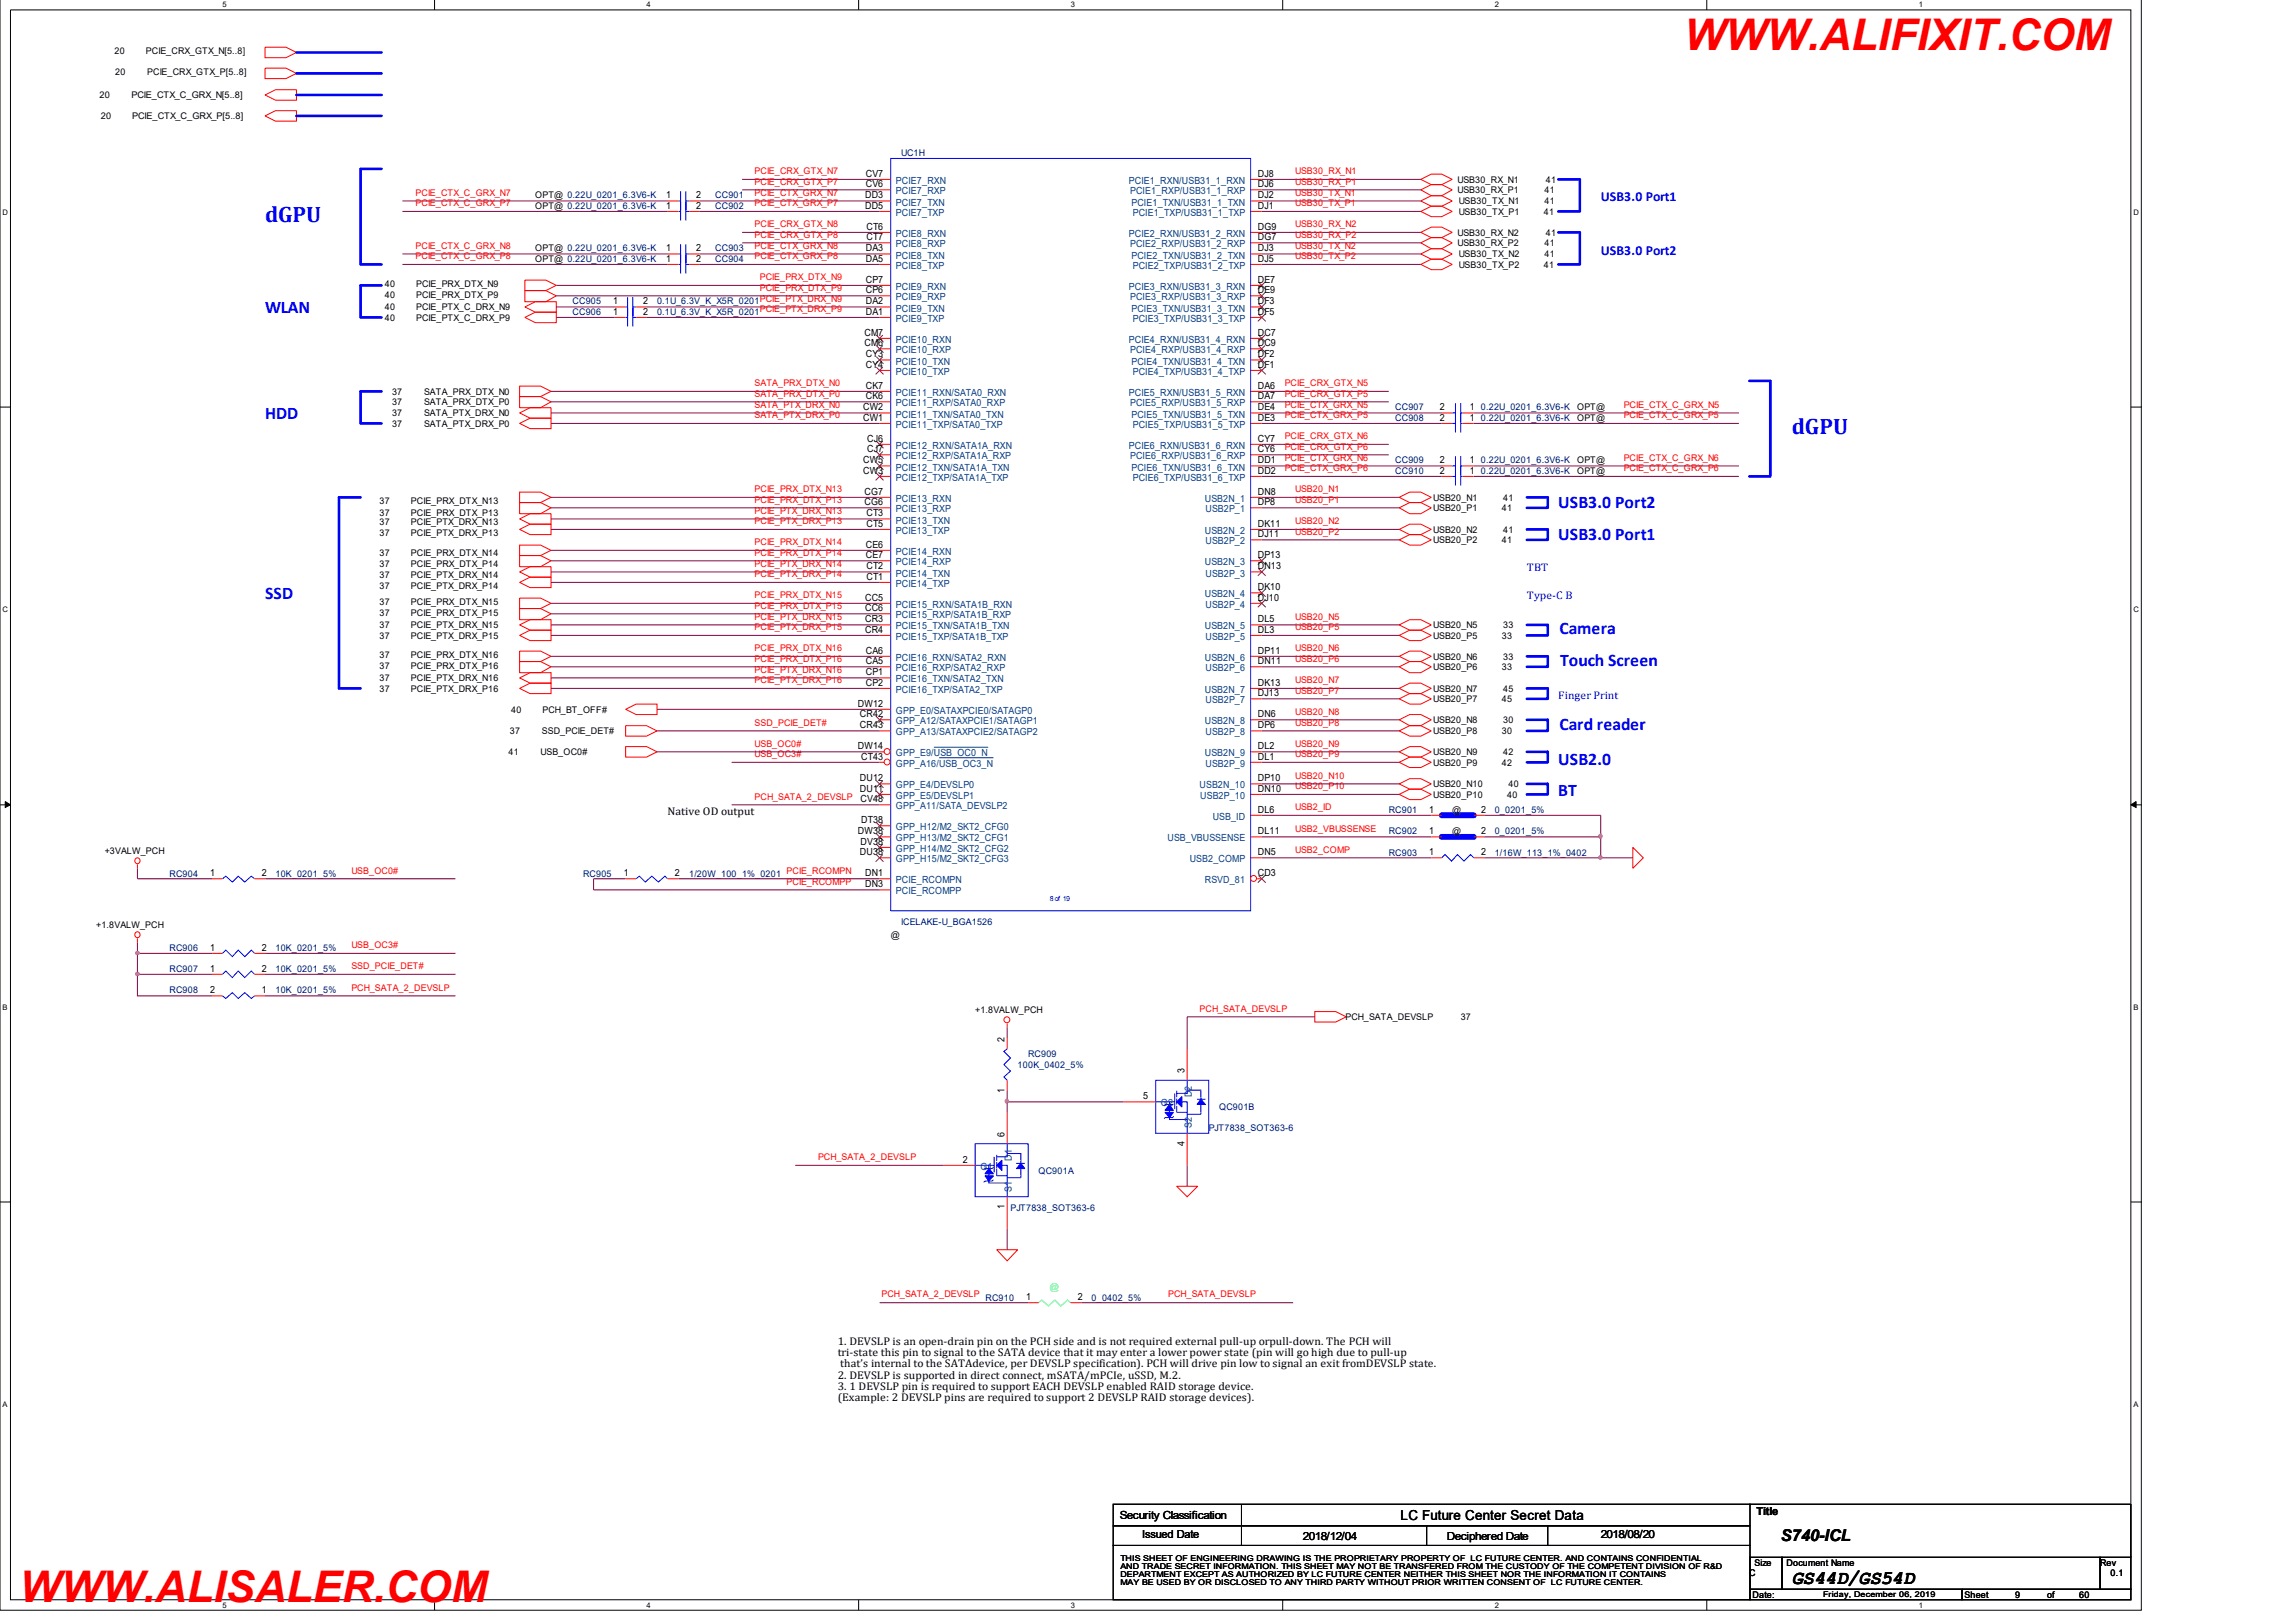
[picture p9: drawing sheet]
<svg xmlns="http://www.w3.org/2000/svg" width="297mm" height="210mm" viewBox="0 0 297 210" stroke-linecap="round" stroke-linejoin="round" font-family="sans-serif">
<defs><g id="words">
<g font-size="5.6" fill="#f00">
<text x="217.9" y="6.4">WWW.ALIFIXIT.COM</text>
<text x="2.5" y="207.3">WWW.ALISALER.COM</text>
</g>
<g font-size="2.9" fill="#00f">
<text x="34.3" y="28.7">dGPU</text>
<text x="231.8" y="56.1">dGPU</text>
</g>
<text font-size="2.5" x="231.8" y="205">GS44D/GS54D</text>
<g font-size="2.3" fill="#00f">
<text x="34.3" y="40.5">WLAN</text>
<text x="34.3" y="54.2">HDD</text>
<text x="201.6" y="65.7">USB3.0 Port2</text>
<text x="201.6" y="69.9">USB3.0 Port1</text>
<text x="34.3" y="77.6">SSD</text>
<text x="201.8" y="82.1">Camera</text>
<text x="201.8" y="86.2">Touch Screen</text>
<text x="201.8" y="94.4">Card reader</text>
<text x="201.6" y="99">USB2.0</text>
<text x="201.6" y="103.1">BT</text>
</g>
<text font-size="2.1" x="230.4" y="199.4">S740-ICL</text>
<g font-size="1.8" fill="#00f">
<text x="207.1" y="26">USB3.0 Port1</text>
<text x="207.1" y="33">USB3.0 Port2</text>
</g>
<text font-size="1.8" x="181.2" y="196.7">LC Future Center Secret Data</text>
<g font-size="1.4" fill="#00f">
<text x="197.5" y="77.6">Type-C B</text>
<text x="197.5" y="73.9">TBT</text>
<text x="201.6" y="90.4">Finger Print</text>
</g>
<g font-size="1.4">
<text x="86.4" y="105.5">Native OD output</text>
<text x="108.4" y="174.1">1. DEVSLP is an open-drain pin on the PCH side and is not required external pull-up orpull-down. The PCH will</text>
<text x="108.4" y="175.5">tri-state this pin to signal to the SATA device that it may enter a lower power state (pin will go high due to pull-up</text>
<text x="108.4" y="178.4">2. DEVSLP is supported in direct connect, mSATA/mPCIe, uSSD, M.2.</text>
<text x="108.4" y="179.8">3. 1 DEVSLP pin is required to support EACH DEVSLP enabled RAID storage device.</text>
<text x="108.7" y="177">that’s internal to the SATAdevice, per DEVSLP specification). PCH will drive pin low to signal an exit fromDEVSLP state.</text>
<text x="108.4" y="181.3">(Example: 2 DEVSLP pins are required to support 2 DEVSLP RAID storage devices).</text>
<text x="144.9" y="196.5">Security Classification</text>
<text x="227.2" y="196.1">Title</text>
<text x="147.7" y="199.1">Issued Date</text>
<text x="168.6" y="199.2">2018/12/04</text>
<text x="187.2" y="199.2">Deciphered Date</text>
<text x="207.1" y="199.1">2018/08/20</text>
</g>
<g font-size="1.3">
<text x="112" y="22.9">CV7</text>
<text x="162.7" y="22.9">DJ8</text>
<text x="86.2" y="27">1</text>
<text x="86.2" y="25.7">1</text>
<text x="90.1" y="27">2</text>
<text x="90.1" y="25.7">2</text>
<text x="111.9" y="25.7">DD3</text>
<text x="111.9" y="27">DD5</text>
<text x="112" y="24.2">CV6</text>
<text x="112.1" y="29.7">CT6</text>
<text x="162.7" y="29.7">DG9</text>
<text x="162.7" y="24.2">DJ6</text>
<text x="162.7" y="25.7">DJ2</text>
<text x="162.7" y="27">DJ1</text>
<text x="86.2" y="32.5">1</text>
<text x="86.2" y="33.9">1</text>
<text x="90.1" y="32.5">2</text>
<text x="90.1" y="33.9">2</text>
<text x="112" y="32.5">DA3</text>
<text x="112" y="33.9">DA5</text>
<text x="112.1" y="31.1">CT7</text>
<text x="162.7" y="31.1">DG7</text>
<text x="162.7" y="32.5">DJ3</text>
<text x="162.7" y="33.9">DJ5</text>
<text x="79.3" y="39.4">1</text>
<text x="79.3" y="40.7">1</text>
<text x="83.2" y="39.4">2</text>
<text x="83.2" y="40.7">2</text>
<text x="112" y="36.6">CP7</text>
<text x="112" y="39.4">DA2</text>
<text x="112" y="37.9">CP6</text>
<text x="112" y="40.7">DA1</text>
<text x="162.7" y="36.6">DE7</text>
<text x="162.7" y="37.9">DE9</text>
<text x="162.7" y="39.4">DF3</text>
<text x="162.7" y="40.7">DF5</text>
<text x="111.8" y="43.4">CM7</text>
<text x="111.8" y="44.8">CM6</text>
<text x="112" y="46.2">CY3</text>
<text x="112" y="47.6">CY4</text>
<text x="162.7" y="43.4">DC7</text>
<text x="162.7" y="44.8">DC9</text>
<text x="162.7" y="46.2">DF2</text>
<text x="162.7" y="47.6">DF1</text>
<text x="111.7" y="53.1">CW2</text>
<text x="112" y="51.7">CK6</text>
<text x="112" y="50.3">CK7</text>
<text x="162.7" y="50.3">DA6</text>
<text x="162.7" y="51.7">DA7</text>
<text x="162.7" y="53.1">DE4</text>
<text x="186.3" y="53.1">2</text>
<text x="190.2" y="53.1">1</text>
<text x="111.7" y="60">CW5</text>
<text x="111.7" y="54.5">CW1</text>
<text x="112.2" y="57.2">CJ6</text>
<text x="112.2" y="58.5">CJ7</text>
<text x="162.7" y="57.2">CY7</text>
<text x="162.7" y="58.5">CY6</text>
<text x="162.7" y="60">DD1</text>
<text x="162.7" y="54.5">DE3</text>
<text x="186.3" y="60">2</text>
<text x="186.3" y="54.5">2</text>
<text x="190.2" y="60">1</text>
<text x="190.2" y="54.5">1</text>
<text x="111.7" y="61.3">CW3</text>
<text x="111.8" y="64">CG7</text>
<text x="111.8" y="65.4">CG6</text>
<text x="162.7" y="65.4">DP8</text>
<text x="162.7" y="61.3">DD2</text>
<text x="162.7" y="64">DN8</text>
<text x="186.3" y="61.3">2</text>
<text x="190.2" y="61.3">1</text>
<text x="112" y="70.9">CE6</text>
<text x="112.1" y="66.8">CT3</text>
<text x="112.1" y="68.2">CT5</text>
<text x="162.7" y="69.5">DJ11</text>
<text x="162.7" y="68.2">DK11</text>
<text x="111.9" y="77.7">CC5</text>
<text x="112" y="72.2">CE7</text>
<text x="112.1" y="73.7">CT2</text>
<text x="112.1" y="75">CT1</text>
<text x="162.7" y="73.7">DN13</text>
<text x="162.7" y="77.7">DJ10</text>
<text x="162.7" y="72.2">DP13</text>
<text x="162.7" y="76.4">DK10</text>
<text x="111.9" y="79.1">CC6</text>
<text x="111.9" y="81.9">CR4</text>
<text x="111.9" y="80.5">CR3</text>
<text x="162.7" y="81.9">DL3</text>
<text x="162.7" y="80.5">DL5</text>
<text x="112" y="84.6">CA6</text>
<text x="112" y="88.7">CP2</text>
<text x="112" y="86">CA5</text>
<text x="112" y="87.4">CP1</text>
<text x="162.7" y="86">DN11</text>
<text x="162.7" y="84.6">DP11</text>
<text x="162.7" y="88.7">DK13</text>
<text x="111" y="91.5">DW12</text>
<text x="111.3" y="94.2">CR43</text>
<text x="111.3" y="92.8">CR42</text>
<text x="162.7" y="90.1">DJ13</text>
<text x="162.7" y="94.2">DP6</text>
<text x="162.7" y="92.8">DN6</text>
<text x="111" y="97">DW14</text>
<text x="111.3" y="101.1">DU12</text>
<text x="111.4" y="98.3">CT43</text>
<text x="162.7" y="101.1">DP10</text>
<text x="162.7" y="98.3">DL1</text>
<text x="162.7" y="97">DL2</text>
<text x="111" y="108">DW38</text>
<text x="111.3" y="102.5">DU11</text>
<text x="111.3" y="103.8">CV48</text>
<text x="111.4" y="106.5">DT38</text>
<text x="162.7" y="108">DL11</text>
<text x="162.7" y="105.2">DL6</text>
<text x="162.7" y="102.5">DN10</text>
<text x="184.9" y="105.2">1</text>
<text x="184.9" y="108">1</text>
<text x="191.6" y="105.2">2</text>
<text x="191.6" y="108">2</text>
<text x="27.2" y="113.4">1</text>
<text x="33.9" y="113.4">2</text>
<text x="80.7" y="113.4">1</text>
<text x="87.3" y="113.4">2</text>
<text x="111.3" y="110.7">DU38</text>
<text x="111.3" y="109.3">DV38</text>
<text x="111.9" y="113.4">DN1</text>
<text x="162.7" y="110.7">DN5</text>
<text x="162.7" y="113.4">CD3</text>
<text x="184.9" y="110.7">1</text>
<text x="191.6" y="110.7">2</text>
<text x="111.9" y="114.8">DN3</text>
<text x="27.2" y="125.7">1</text>
<text x="27.2" y="123">1</text>
<text x="33.9" y="125.7">2</text>
<text x="33.9" y="123">2</text>
<text x="27.2" y="128.5">2</text>
<text x="33.9" y="128.5">1</text>
<text x="130" y="134.8" transform="rotate(-90 130 134.8)">2</text>
<text x="130" y="141.4" transform="rotate(-90 130 141.4)">1</text>
<text x="147.9" y="142.3">5</text>
<text x="153.2" y="138.9" transform="rotate(-90 153.2 138.9)">3</text>
<text x="130" y="147.1" transform="rotate(-90 130 147.1)">6</text>
<text x="153.2" y="148.3" transform="rotate(-90 153.2 148.3)">4</text>
<text x="124.5" y="150.5">2</text>
<text x="130" y="156.5" transform="rotate(-90 130 156.5)">1</text>
<text x="132.8" y="168.2">1</text>
<text x="139.4" y="168.2">2</text>
</g>
<g font-size="1.3" fill="#004080">
<text x="115.9" y="23.8">PCIE7_RXN</text>
<text x="146" y="23.8">PCIE1_RXN/USB31_1_RXN</text>
<text x="115.9" y="26.6">PCIE7_TXN</text>
<text x="115.9" y="25.2">PCIE7_RXP</text>
<text x="115.9" y="28">PCIE7_TXP</text>
<text x="146.2" y="25.2">PCIE1_RXP/USB31_1_RXP</text>
<text x="146.4" y="26.6">PCIE1_TXN/USB31_1_TXN</text>
<text x="146.6" y="28">PCIE1_TXP/USB31_1_TXP</text>
<text x="115.9" y="30.7">PCIE8_RXN</text>
<text x="115.9" y="33.5">PCIE8_TXN</text>
<text x="115.9" y="32">PCIE8_RXP</text>
<text x="115.9" y="34.8">PCIE8_TXP</text>
<text x="146" y="30.7">PCIE2_RXN/USB31_2_RXN</text>
<text x="146.2" y="32">PCIE2_RXP/USB31_2_RXP</text>
<text x="146.4" y="33.5">PCIE2_TXN/USB31_2_TXN</text>
<text x="146.6" y="34.8">PCIE2_TXP/USB31_2_TXP</text>
<text x="115.9" y="37.5">PCIE9_RXN</text>
<text x="115.9" y="40.3">PCIE9_TXN</text>
<text x="115.9" y="38.9">PCIE9_RXP</text>
<text x="115.9" y="41.7">PCIE9_TXP</text>
<text x="146" y="37.5">PCIE3_RXN/USB31_3_RXN</text>
<text x="146.2" y="38.9">PCIE3_RXP/USB31_3_RXP</text>
<text x="146.4" y="40.3">PCIE3_TXN/USB31_3_TXN</text>
<text x="146.6" y="41.7">PCIE3_TXP/USB31_3_TXP</text>
<text x="115.9" y="44.4">PCIE10_RXN</text>
<text x="115.9" y="47.2">PCIE10_TXN</text>
<text x="115.9" y="45.7">PCIE10_RXP</text>
<text x="146" y="44.4">PCIE4_RXN/USB31_4_RXN</text>
<text x="146.2" y="45.7">PCIE4_RXP/USB31_4_RXP</text>
<text x="146.4" y="47.2">PCIE4_TXN/USB31_4_TXN</text>
<text x="115.9" y="52.6">PCIE11_RXP/SATA0_RXP</text>
<text x="115.9" y="51.2">PCIE11_RXN/SATA0_RXN</text>
<text x="115.9" y="48.5">PCIE10_TXP</text>
<text x="146" y="51.2">PCIE5_RXN/USB31_5_RXN</text>
<text x="146.2" y="52.6">PCIE5_RXP/USB31_5_RXP</text>
<text x="146.6" y="48.5">PCIE4_TXP/USB31_4_TXP</text>
<text x="115.9" y="58.1">PCIE12_RXN/SATA1A_RXN</text>
<text x="115.9" y="54">PCIE11_TXN/SATA0_TXN</text>
<text x="115.9" y="59.5">PCIE12_RXP/SATA1A_RXP</text>
<text x="115.9" y="55.4">PCIE11_TXP/SATA0_TXP</text>
<text x="146" y="58.1">PCIE6_RXN/USB31_6_RXN</text>
<text x="146.2" y="59.5">PCIE6_RXP/USB31_6_RXP</text>
<text x="146.4" y="54">PCIE5_TXN/USB31_5_TXN</text>
<text x="146.6" y="55.4">PCIE5_TXP/USB31_5_TXP</text>
<text x="115.9" y="60.9">PCIE12_TXN/SATA1A_TXN</text>
<text x="115.9" y="65">PCIE13_RXN</text>
<text x="115.9" y="62.2">PCIE12_TXP/SATA1A_TXP</text>
<text x="146.4" y="60.9">PCIE6_TXN/USB31_6_TXN</text>
<text x="146.6" y="62.2">PCIE6_TXP/USB31_6_TXP</text>
<text x="155.9" y="65">USB2N_1</text>
<text x="115.9" y="71.8">PCIE14_RXN</text>
<text x="115.9" y="67.7">PCIE13_TXN</text>
<text x="115.9" y="66.3">PCIE13_RXP</text>
<text x="115.9" y="69.1">PCIE13_TXP</text>
<text x="155.9" y="69.1">USB2N_2</text>
<text x="156" y="66.3">USB2P_1</text>
<text x="156" y="70.5">USB2P_2</text>
<text x="115.9" y="74.6">PCIE14_TXN</text>
<text x="115.9" y="73.2">PCIE14_RXP</text>
<text x="115.9" y="76">PCIE14_TXP</text>
<text x="155.9" y="73.2">USB2N_3</text>
<text x="155.9" y="77.3">USB2N_4</text>
<text x="156" y="74.6">USB2P_3</text>
<text x="115.9" y="80">PCIE15_RXP/SATA1B_RXP</text>
<text x="115.9" y="82.8">PCIE15_TXP/SATA1B_TXP</text>
<text x="115.9" y="78.7">PCIE15_RXN/SATA1B_RXN</text>
<text x="115.9" y="81.5">PCIE15_TXN/SATA1B_TXN</text>
<text x="155.9" y="81.5">USB2N_5</text>
<text x="156" y="78.7">USB2P_4</text>
<text x="156" y="82.8">USB2P_5</text>
<text x="115.9" y="85.5">PCIE16_RXN/SATA2_RXN</text>
<text x="115.9" y="89.7">PCIE16_TXP/SATA2_TXP</text>
<text x="115.9" y="86.9">PCIE16_RXP/SATA2_RXP</text>
<text x="115.9" y="88.3">PCIE16_TXN/SATA2_TXN</text>
<text x="155.9" y="85.5">USB2N_6</text>
<text x="155.9" y="89.7">USB2N_7</text>
<text x="156" y="86.9">USB2P_6</text>
<text x="115.9" y="92.4">GPP_E0/SATAXPCIE0/SATAGP0</text>
<text x="115.9" y="95.2">GPP_A13/SATAXPCIE2/SATAGP2</text>
<text x="115.9" y="93.7">GPP_A12/SATAXPCIE1/SATAGP1</text>
<text x="155.9" y="93.7">USB2N_8</text>
<text x="156" y="91">USB2P_7</text>
<text x="156" y="95.2">USB2P_8</text>
<text x="115.9" y="97.9">GPP_E9/USB_OC0_N</text>
<text x="115.9" y="99.2">GPP_A16/USB_OC3_N</text>
<text x="155.9" y="97.9">USB2N_9</text>
<text x="156" y="99.2">USB2P_9</text>
<text x="115.9" y="104.7">GPP_A11/SATA_DEVSLP2</text>
<text x="115.9" y="103.4">GPP_E5/DEVSLP1</text>
<text x="115.9" y="102">GPP_E4/DEVSLP0</text>
<text x="115.9" y="107.5">GPP_H12/M2_SKT2_CFG0</text>
<text x="155.2" y="102">USB2N_10</text>
<text x="155.3" y="103.4">USB2P_10</text>
<text x="156.9" y="106.1">USB_ID</text>
<text x="115.9" y="108.9">GPP_H13/M2_SKT2_CFG1</text>
<text x="115.9" y="110.3">GPP_H14/M2_SKT2_CFG2</text>
<text x="115.9" y="111.6">GPP_H15/M2_SKT2_CFG3</text>
<text x="151" y="108.9">USB_VBUSSENSE</text>
<text x="153.9" y="111.6">USB2_COMP</text>
<text x="115.9" y="114.3">PCIE_RCOMPN</text>
<text x="115.9" y="115.8">PCIE_RCOMPP</text>
<text x="155.9" y="114.3">RSVD_81</text>
<text x="150.2" y="143.2">G2</text>
<text x="154.2" y="142" transform="rotate(-90 154.2 142)">D2</text>
<text x="154.2" y="146" transform="rotate(-90 154.2 146)">S2</text>
<text x="126.8" y="151.4">G1</text>
<text x="130.9" y="154.2" transform="rotate(-90 130.9 154.2)">S1</text>
<text x="130.9" y="150.2" transform="rotate(-90 130.9 150.2)">D1</text>
</g>
<g font-size="1.2">
<text x="14.8" y="7">20</text>
<text x="14.9" y="9.8">20</text>
<text x="18.9" y="7">PCIE_CRX_GTX_N[5..8]</text>
<text x="19" y="9.8">PCIE_CRX_GTX_P[5..8]</text>
<text x="12.9" y="12.7">20</text>
<text x="13" y="15.4">20</text>
<text x="17" y="12.7">PCIE_CTX_C_GRX_N[5..8]</text>
<text x="17.1" y="15.4">PCIE_CTX_C_GRX_P[5..8]</text>
<text x="188.6" y="23.6">USB30_RX_N1</text>
<text x="200" y="23.6">41</text>
<text x="69.3" y="27.1">OPT@ 0.22U_0201_6.3V6-K</text>
<text x="69.3" y="25.7">OPT@ 0.22U_0201_6.3V6-K</text>
<text x="188.6" y="25">USB30_RX_P1</text>
<text x="188.7" y="26.4">USB30_TX_N1</text>
<text x="188.7" y="27.8">USB30_TX_P1</text>
<text x="199.7" y="27.8">41</text>
<text x="199.8" y="26.4">41</text>
<text x="199.8" y="25">41</text>
<text x="69.3" y="32.5">OPT@ 0.22U_0201_6.3V6-K</text>
<text x="69.3" y="34">OPT@ 0.22U_0201_6.3V6-K</text>
<text x="188.6" y="30.5">USB30_RX_N2</text>
<text x="188.6" y="31.8">USB30_RX_P2</text>
<text x="188.7" y="33.3">USB30_TX_N2</text>
<text x="188.7" y="34.6">USB30_TX_P2</text>
<text x="199.7" y="34.6">41</text>
<text x="199.8" y="33.3">41</text>
<text x="199.8" y="31.8">41</text>
<text x="200" y="30.5">41</text>
<text x="49.8" y="37.2">40</text>
<text x="49.8" y="38.6">40</text>
<text x="49.8" y="40.1">40</text>
<text x="49.8" y="41.5">40</text>
<text x="53.8" y="37.2">PCIE_PRX_DTX_N9</text>
<text x="53.8" y="38.6">PCIE_PRX_DTX_P9</text>
<text x="53.8" y="40.1">PCIE_PTX_C_DRX_N9</text>
<text x="53.8" y="41.5">PCIE_PTX_C_DRX_P9</text>
<text x="50.7" y="51.1">37</text>
<text x="50.7" y="52.4">37</text>
<text x="50.7" y="53.9">37</text>
<text x="54.9" y="51.1">SATA_PRX_DTX_N0</text>
<text x="54.9" y="52.4">SATA_PRX_DTX_P0</text>
<text x="54.9" y="53.9">SATA_PTX_DRX_N0</text>
<text x="204" y="53.1">OPT@</text>
<text x="50.7" y="55.2">37</text>
<text x="54.9" y="55.2">SATA_PTX_DRX_P0</text>
<text x="204" y="60">OPT@</text>
<text x="204" y="54.5">OPT@</text>
<text x="49.1" y="65.2">37</text>
<text x="53.2" y="65.2">PCIE_PRX_DTX_N13</text>
<text x="185.4" y="64.8">USB20_N1</text>
<text x="194.5" y="64.8">41</text>
<text x="204" y="61.4">OPT@</text>
<text x="49.1" y="66.7">37</text>
<text x="49.1" y="67.9">37</text>
<text x="49.1" y="69.4">37</text>
<text x="49.1" y="71.9">37</text>
<text x="53.2" y="66.7">PCIE_PRX_DTX_P13</text>
<text x="53.2" y="67.9">PCIE_PTX_DRX_N13</text>
<text x="53.2" y="69.4">PCIE_PTX_DRX_P13</text>
<text x="53.2" y="71.9">PCIE_PRX_DTX_N14</text>
<text x="185.4" y="68.9">USB20_N2</text>
<text x="185.4" y="70.3">USB20_P2</text>
<text x="185.4" y="66.1">USB20_P1</text>
<text x="194.3" y="70.3">41</text>
<text x="194.3" y="66.1">41</text>
<text x="194.5" y="68.9">41</text>
<text x="49.1" y="73.3">37</text>
<text x="49.1" y="74.8">37</text>
<text x="49.1" y="76.2">37</text>
<text x="53.2" y="73.3">PCIE_PRX_DTX_P14</text>
<text x="53.2" y="74.8">PCIE_PTX_DRX_N14</text>
<text x="53.2" y="76.2">PCIE_PTX_DRX_P14</text>
<text x="49.1" y="78.3">37</text>
<text x="49.1" y="79.8">37</text>
<text x="49.1" y="81.3">37</text>
<text x="49.1" y="82.6">37</text>
<text x="53.2" y="78.3">PCIE_PRX_DTX_N15</text>
<text x="53.2" y="79.8">PCIE_PRX_DTX_P15</text>
<text x="53.2" y="81.3">PCIE_PTX_DRX_N15</text>
<text x="53.2" y="82.6">PCIE_PTX_DRX_P15</text>
<text x="185.4" y="81.3">USB20_N5</text>
<text x="185.4" y="82.6">USB20_P5</text>
<text x="194.3" y="82.6">33</text>
<text x="194.5" y="81.3">33</text>
<text x="49.1" y="85.2">37</text>
<text x="49.1" y="86.6">37</text>
<text x="49.1" y="88.2">37</text>
<text x="49.1" y="89.5">37</text>
<text x="53.2" y="85.2">PCIE_PRX_DTX_N16</text>
<text x="53.2" y="86.6">PCIE_PRX_DTX_P16</text>
<text x="53.2" y="88.2">PCIE_PTX_DRX_N16</text>
<text x="53.2" y="89.5">PCIE_PTX_DRX_P16</text>
<text x="185.4" y="85.4">USB20_N6</text>
<text x="185.4" y="86.7">USB20_P6</text>
<text x="185.4" y="89.5">USB20_N7</text>
<text x="194.3" y="86.7">33</text>
<text x="194.5" y="85.4">33</text>
<text x="194.5" y="89.5">45</text>
<text x="66" y="95">37</text>
<text x="66.1" y="92.2">40</text>
<text x="70.1" y="95">SSD_PCIE_DET#</text>
<text x="70.2" y="92.2">PCH_BT_OFF#</text>
<text x="185.4" y="93.6">USB20_N8</text>
<text x="185.4" y="95">USB20_P8</text>
<text x="185.4" y="90.9">USB20_P7</text>
<text x="194.3" y="95">30</text>
<text x="194.3" y="90.9">45</text>
<text x="194.5" y="93.6">30</text>
<text x="65.8" y="97.7">41</text>
<text x="69.9" y="97.7">USB_OC0#</text>
<text x="185.4" y="101.9">USB20_N10</text>
<text x="185.4" y="97.7">USB20_N9</text>
<text x="185.4" y="99.1">USB20_P9</text>
<text x="194.3" y="99.1">42</text>
<text x="194.5" y="97.7">42</text>
<text x="195.2" y="101.9">40</text>
<text x="185.4" y="103.2">USB20_P10</text>
<text x="187.9" y="105.3">@</text>
<text x="187.9" y="108">@</text>
<text x="195" y="103.2">40</text>
<text x="13.5" y="110.5">+3VALW_PCH</text>
<text x="12.4" y="120.1">+1.8VALW_PCH</text>
<text x="115.2" y="121.4">@</text>
<text x="126.2" y="131.1">+1.8VALW_PCH</text>
<text x="174.1" y="132">PCH_SATA_DEVSLP</text>
<text x="189" y="132">37</text>
<text x="226.3" y="204">C</text>
<text x="227" y="202.6">Size</text>
<text x="231.1" y="202.6">Document Name</text>
<text x="271.7" y="202.6">Rev</text>
<text x="273" y="204">0.1</text>
<text x="226.7" y="206.8">Date:</text>
<text x="254.2" y="206.8">Sheet</text>
<text x="260.7" y="206.8">9</text>
<text x="264.8" y="206.8">of</text>
<text x="269" y="206.8">60</text>
</g>
<g font-size="1.2" fill="#f00">
<text x="97.6" y="22.5">PCIE_CRX_GTX_N7</text>
<text x="97.6" y="23.9">PCIE_CRX_GTX_P7</text>
<text x="167.6" y="22.5">USB30_RX_N1</text>
<text x="167.6" y="23.9">USB30_RX_P1</text>
<text x="53.8" y="25.3">PCIE_CTX_C_GRX_N7</text>
<text x="53.8" y="26.7">PCIE_CTX_C_GRX_P7</text>
<text x="97.6" y="25.3">PCIE_CTX_GRX_N7</text>
<text x="97.6" y="26.7">PCIE_CTX_GRX_P7</text>
<text x="97.6" y="29.4">PCIE_CRX_GTX_N8</text>
<text x="167.6" y="25.3">USB30_TX_N1</text>
<text x="167.6" y="26.7">USB30_TX_P1</text>
<text x="167.6" y="29.4">USB30_RX_N2</text>
<text x="53.8" y="32.2">PCIE_CTX_C_GRX_N8</text>
<text x="53.8" y="33.5">PCIE_CTX_C_GRX_P8</text>
<text x="97.6" y="30.7">PCIE_CRX_GTX_P8</text>
<text x="97.6" y="32.2">PCIE_CTX_GRX_N8</text>
<text x="97.6" y="33.5">PCIE_CTX_GRX_P8</text>
<text x="167.6" y="30.7">USB30_RX_P2</text>
<text x="167.6" y="32.2">USB30_TX_N2</text>
<text x="167.6" y="33.5">USB30_TX_P2</text>
<text x="98.3" y="36.3">PCIE_PRX_DTX_N9</text>
<text x="98.3" y="37.6">PCIE_PRX_DTX_P9</text>
<text x="98.3" y="39">PCIE_PTX_DRX_N9</text>
<text x="98.3" y="40.4">PCIE_PTX_DRX_P9</text>
<text x="97.6" y="50">SATA_PRX_DTX_N0</text>
<text x="97.6" y="51.3">SATA_PRX_DTX_P0</text>
<text x="97.6" y="52.8">SATA_PTX_DRX_N0</text>
<text x="166.2" y="50">PCIE_CRX_GTX_N5</text>
<text x="166.2" y="51.3">PCIE_CRX_GTX_P5</text>
<text x="166.2" y="52.8">PCIE_CTX_GRX_N5</text>
<text x="210.1" y="52.8">PCIE_CTX_C_GRX_N5</text>
<text x="97.6" y="54.1">SATA_PTX_DRX_P0</text>
<text x="166.2" y="54.1">PCIE_CTX_GRX_P5</text>
<text x="166.2" y="56.8">PCIE_CRX_GTX_N6</text>
<text x="166.2" y="58.2">PCIE_CRX_GTX_P6</text>
<text x="166.2" y="59.6">PCIE_CTX_GRX_N6</text>
<text x="210.1" y="54.1">PCIE_CTX_C_GRX_P5</text>
<text x="210.1" y="59.6">PCIE_CTX_C_GRX_N6</text>
<text x="97.6" y="63.7">PCIE_PRX_DTX_N13</text>
<text x="97.6" y="65">PCIE_PRX_DTX_P13</text>
<text x="166.2" y="61">PCIE_CTX_GRX_P6</text>
<text x="167.6" y="63.7">USB20_N1</text>
<text x="167.6" y="65">USB20_P1</text>
<text x="210.1" y="61">PCIE_CTX_C_GRX_P6</text>
<text x="97.6" y="66.5">PCIE_PTX_DRX_N13</text>
<text x="97.6" y="67.8">PCIE_PTX_DRX_P13</text>
<text x="97.6" y="70.5">PCIE_PRX_DTX_N14</text>
<text x="97.6" y="71.9">PCIE_PRX_DTX_P14</text>
<text x="167.6" y="67.8">USB20_N2</text>
<text x="167.6" y="69.2">USB20_P2</text>
<text x="97.6" y="73.3">PCIE_PTX_DRX_N14</text>
<text x="97.6" y="74.7">PCIE_PTX_DRX_P14</text>
<text x="97.6" y="77.4">PCIE_PRX_DTX_N15</text>
<text x="97.6" y="78.8">PCIE_PRX_DTX_P15</text>
<text x="97.6" y="80.2">PCIE_PTX_DRX_N15</text>
<text x="97.6" y="81.5">PCIE_PTX_DRX_P15</text>
<text x="167.6" y="80.2">USB20_N5</text>
<text x="167.6" y="81.5">USB20_P5</text>
<text x="97.6" y="84.3">PCIE_PRX_DTX_N16</text>
<text x="97.6" y="85.6">PCIE_PRX_DTX_P16</text>
<text x="97.6" y="87.1">PCIE_PTX_DRX_N16</text>
<text x="97.6" y="88.4">PCIE_PTX_DRX_P16</text>
<text x="167.6" y="84.3">USB20_N6</text>
<text x="167.6" y="85.6">USB20_P6</text>
<text x="167.6" y="88.4">USB20_N7</text>
<text x="167.6" y="89.8">USB20_P7</text>
<text x="97.6" y="93.9">SSD_PCIE_DET#</text>
<text x="167.6" y="92.5">USB20_N8</text>
<text x="167.6" y="93.9">USB20_P8</text>
<text x="97.6" y="98">USB_OC3#</text>
<text x="97.6" y="96.6">USB_OC0#</text>
<text x="167.6" y="100.8">USB20_N10</text>
<text x="167.6" y="96.6">USB20_N9</text>
<text x="167.6" y="98">USB20_P9</text>
<text x="97.6" y="103.5">PCH_SATA_2_DEVSLP</text>
<text x="167.6" y="102.1">USB20_P10</text>
<text x="167.6" y="104.8">USB2_ID</text>
<text x="167.6" y="107.6">USB2_VBUSSENSE</text>
<text x="45.5" y="113">USB_OC0#</text>
<text x="101.8" y="113">PCIE_RCOMPN</text>
<text x="167.6" y="110.3">USB2_COMP</text>
<text x="101.8" y="114.5">PCIE_RCOMPP</text>
<text x="45.5" y="122.7">USB_OC3#</text>
<text x="45.5" y="125.4">SSD_PCIE_DET#</text>
<text x="45.5" y="128.2">PCH_SATA_2_DEVSLP</text>
<text x="155.2" y="130.9">PCH_SATA_DEVSLP</text>
<text x="105.8" y="150.1">PCH_SATA_2_DEVSLP</text>
<text x="114" y="167.9">PCH_SATA_2_DEVSLP</text>
<text x="151.1" y="167.9">PCH_SATA_DEVSLP</text>
</g>
<g font-size="1.2" fill="#000080">
<text x="116.6" y="20.2">UC1H</text>
<text x="92.5" y="27.1">CC902</text>
<text x="92.5" y="25.7">CC901</text>
<text x="92.5" y="32.5">CC903</text>
<text x="92.5" y="34">CC904</text>
<text x="74.1" y="39.4">CC905</text>
<text x="74.1" y="40.8">CC906</text>
<text x="85" y="39.4">0.1U_6.3V_K_X5R_0201</text>
<text x="85" y="40.8">0.1U_6.3V_K_X5R_0201</text>
<text x="180.5" y="53.1">CC907</text>
<text x="191.6" y="53.1">0.22U_0201_6.3V6-K</text>
<text x="180.5" y="60">CC909</text>
<text x="180.5" y="54.5">CC908</text>
<text x="191.6" y="60">0.22U_0201_6.3V6-K</text>
<text x="191.6" y="54.5">0.22U_0201_6.3V6-K</text>
<text x="180.5" y="61.4">CC910</text>
<text x="191.6" y="61.4">0.22U_0201_6.3V6-K</text>
<text x="179.7" y="105.3">RC901</text>
<text x="179.7" y="108">RC902</text>
<text x="193.4" y="105.3">0_0201_5%</text>
<text x="193.4" y="108">0_0201_5%</text>
<text x="21.9" y="113.5">RC904</text>
<text x="35.6" y="113.5">10K_0201_5%</text>
<text x="75.4" y="113.5">RC905</text>
<text x="89.2" y="113.5">1/20W_100_1%_0201</text>
<text x="179.7" y="110.8">RC903</text>
<text x="193.4" y="110.8">1/16W_113_1%_0402</text>
<text x="116.6" y="119.6">ICELAKE-U_BGA1526</text>
<text x="21.9" y="125.8">RC907</text>
<text x="21.9" y="123.1">RC906</text>
<text x="35.6" y="125.8">10K_0201_5%</text>
<text x="35.6" y="123.1">10K_0201_5%</text>
<text x="21.9" y="128.5">RC908</text>
<text x="35.6" y="128.5">10K_0201_5%</text>
<text x="133" y="136.8">RC909</text>
<text x="131.7" y="138.2">100K_0402_5%</text>
<text x="157.7" y="143.7">QC901B</text>
<text x="156.4" y="146.4">PJT7838_SOT363-6</text>
<text x="134.4" y="151.9">QC901A</text>
<text x="130.7" y="156.7">PJT7838_SOT363-6</text>
<text x="127.5" y="168.3">RC910</text>
<text x="141.2" y="168.3">0_0402_5%</text>
</g>
<text font-size="1.2" fill="#0f0" x="135.8" y="167">@</text>
<g font-size="1">
<text x="28.8" y=".9">5</text>
<text x="83.7" y=".9">4</text>
<text x="138.5" y=".9">3</text>
<text x="193.4" y=".9">2</text>
<text x="248.2" y=".9">1</text>
<text x=".3" y="27.8">D</text>
<text x="276" y="27.8">D</text>
<text x=".3" y="79.2">C</text>
<text x="276" y="79.2">C</text>
<text x=".3" y="130.7">B</text>
<text x="276" y="130.7">B</text>
<text x=".3" y="182">A</text>
<text x="276" y="182">A</text>
<text x="144.9" y="202">THIS SHEET OF ENGINEERING DRAWING IS THE PROPRIETARY PROPERTY OF LC FUTURE CENTER. AND CONTAINS CONFIDENTIAL</text>
<text x="144.9" y="203">AND TRADE SECRET INFORMATION. THIS SHEET MAY NOT BE TRANSFERED FROM THE CUSTODY OF THE COMPETENT DIVISION OF R&amp;D</text>
<text x="28.8" y="208">5</text>
<text x="83.7" y="208">4</text>
<text x="138.5" y="208">3</text>
<text x="144.9" y="204.1">DEPARTMENT EXCEPT AS AUTHORIZED BY LC FUTURE CENTER NEITHER THIS SHEET NOR THE INFORMATION IT CONTAINS</text>
<text x="144.9" y="205.1">MAY BE USED BY OR DISCLOSED TO ANY THIRD PARTY WITHOUT PRIOR WRITTEN CONSENT OF LC FUTURE CENTER.</text>
<text x="193.4" y="208">2</text>
<text x="235.9" y="206.7">Friday, December 06, 2019</text>
<text x="248.2" y="208">1</text>
</g>
<text font-size=".9" fill="#00f" x="135.8" y="116.6">8 of 19</text>
</g></defs>
<path d="M0 -.1v208.5h277v-208.5M1.4 1.3h274.3v205.7h-274.3z" fill="none" stroke="#000" stroke-width=".13"/>
<g fill="#fff">
<path d="M28.8 .1h.4v1h-.4z"/>
<path d="M28.8 207.2h.4v1h-.4z"/>
</g>
<path d="M56.2 -.1v1.4M56.2 207v1.4" fill="none" stroke="#000" stroke-width=".13"/>
<g fill="#fff">
<path d="M83.7 .1h.4v1h-.4z"/>
<path d="M83.7 207.2h.4v1h-.4z"/>
</g>
<path d="M111.1 -.1v1.4M111.1 207v1.4" fill="none" stroke="#000" stroke-width=".13"/>
<g fill="#fff">
<path d="M138.5 .1h.4v1h-.4z"/>
<path d="M138.5 207.2h.4v1h-.4z"/>
</g>
<path d="M165.9 -.1v1.4M165.9 207v1.4" fill="none" stroke="#000" stroke-width=".13"/>
<g fill="#fff">
<path d="M193.4 .1h.4v1h-.4z"/>
<path d="M193.4 207.2h.4v1h-.4z"/>
</g>
<path d="M220.8 -.1v1.4M220.8 207v1.4" fill="none" stroke="#000" stroke-width=".13"/>
<g fill="#fff">
<path d="M248.2 .1h.5v1h-.5z"/>
<path d="M248.2 207.2h.5v1h-.5z"/>
<path d="M.3 26.9h.5v1.1h-.5z"/>
<path d="M276 26.9h.5v1.1h-.5z"/>
<path d="M.3 78.3h.5v1h-.5z"/>
<path d="M276 78.3h.5v1h-.5z"/>
</g>
<path d="M0 52.7h1.4M275.7 52.7h1.3" fill="none" stroke="#000" stroke-width=".13"/>
<g fill="#fff">
<path d="M.3 129.8h.5v1h-.5z"/>
<path d="M276 129.8h.5v1h-.5z"/>
</g>
<path d="M0 104.2h1.4M275.7 104.2h1.3" fill="none" stroke="#000" stroke-width=".13"/>
<path d="M.7 103.7l.7 .5-.7 .3zM275.7 104.2l.7-.5v.8z" fill="#000" stroke="#000" stroke-width=".13"/>
<g fill="#fff">
<path d="M.3 181.2h.5v1h-.5z"/>
<path d="M276 181.2h.5v1h-.5z"/>
</g>
<g fill="none" stroke="#000" stroke-width=".13">
<path d="M0 155.5h1.4M275.7 155.5h1.3M144 194.7h82.4v2.8h-82.4zM144 197.5h82.4v2.5h-82.4zM144 200h82.4v7h-82.4zM160.6 194.7v5.3M184.6 197.5v2.5M200.2 197.5v2.5M226.3 194.7h49.4v6.8M226.4 205.7h27.4v1.3h-27.4zM226.4 201.5h4.1v4.2h-4.1zM230.5 201.5h41.2v4.2h-41.2z"/>
<path d="M253.8 205.7h21.9v1.3h-21.9zM271.7 201.5h4v4.2h-4z"/>
</g>
<g fill="none" stroke="#00f" stroke-width=".34">
<path d="M49.4 36.9h-2.7v4.2h2.7M49.4 21.9h-2.7v12.3h2.7M201.6 23.2h2.8v4.2h-2.8M201.6 30.1h2.8v4.1h-2.8M49.4 50.6h-2.7v4.2h2.7M226.3 49.3h2.7v12.4h-2.7M46.7 64.4h-2.8v24.7h2.8M197.5 64.4h2.7v1.3h-2.7M197.5 68.5h2.7v1.4h-2.7M197.5 80.9h2.7v1.3h-2.7M197.5 84.9h2.7v1.4h-2.7M197.5 93.1h2.7v1.5h-2.7"/>
<path d="M197.5 97.3h2.7v1.4h-2.7M197.5 89.1h2.7v1.3h-2.7M197.5 101.4h2.7v1.4h-2.7"/>
</g>
<g fill="none" stroke="#f00" stroke-width=".13">
<path d="M34.3 6.1h2.7l1.4 .7-1.4 .7h-2.7zM34.3 8.8h2.7l1.4 .7-1.4 .7h-2.7zM34.3 12.3l1.3-.7h2.8v1.4h-2.8zM34.3 15l1.3-.7h2.8v1.4h-2.8zM67.9 36.3h2.7l1.4 .6-1.4 .7h-2.7zM67.9 37.6h2.7l1.4 .7-1.4 .7h-2.7zM67.9 39.7l1.4-.7h2.7v1.4h-2.7zM79.5 39.7h1.4M82.3 39.7h1.4M86.4 27.4h1.4M86.4 32.9h1.4M86.4 34.2h1.4"/>
<path d="M89.2 27.4h1.3M89.2 32.9h1.3M89.2 34.2h1.3M161.8 36.9h1.4M161.8 31.4h1.4M161.8 39.7h1.4M183.8 23.2l1.4-.7h1.3l1.4 .7-1.4 .7h-1.3zM183.8 24.6l1.4-.7h1.3l1.4 .7-1.4 .7h-1.3zM183.8 26l1.4-.7h1.3l1.4 .7-1.4 .7h-1.3zM183.8 27.4l1.4-.7h1.3l1.4 .7-1.4 .6h-1.3zM183.8 30.1l1.4-.7h1.3l1.4 .7-1.4 .6h-1.3zM183.8 31.4l1.4-.7h1.3l1.4 .7-1.4 .8h-1.3z"/>
<path d="M183.8 32.9l1.4-.7h1.3l1.4 .7-1.4 .6h-1.3zM183.8 34.2l1.4-.7h1.3l1.4 .7-1.4 .7h-1.3zM67.2 50h2.7l1.4 .6-1.4 .7h-2.7zM67.2 51.3h2.7l1.4 .7-1.4 .8h-2.7zM67.2 53.4l1.4-.6h2.7v1.3h-2.7zM67.2 54.8l1.4-.7h2.7v1.4h-2.7zM67.9 41.1l1.4-.7h2.7v1.4h-2.7zM79.5 41.1h1.4M82.3 41.1h1.4M113.8 57.5h1.4M113.8 52h1.4M161.8 58.9h1.4"/>
<path d="M186.5 53.4h1.4M186.5 54.8h1.4M189.2 53.4h1.5M189.2 54.8h1.5M67.2 63.7h2.7l1.4 .7-1.4 .6h-2.7zM67.2 65h2.7l1.4 .7-1.4 .8h-2.7zM67.2 70.5h2.7l1.4 .7-1.4 .7h-2.7zM67.2 71.9h2.7l1.4 .7-1.4 .7h-2.7zM67.2 77.4h2.7l1.4 .7-1.4 .7h-2.7zM67.2 78.8h2.7l1.4 .6-1.4 .8h-2.7zM67.2 67.2l1.4-.7h2.7v1.3h-2.7zM67.2 68.5l1.4-.7h2.7v1.4h-2.7z"/>
<path d="M67.2 74l1.4-.7h2.7v1.4h-2.7zM67.2 75.4l1.4-.7h2.7v1.3h-2.7zM161.8 64.4h1.4M161.8 65.7h1.4M161.8 68.5h1.4M161.8 69.9h1.4M161.8 72.6h1.4M161.8 74h1.4M161.8 76.7h1.4M161.8 78.1h1.4M161.8 61.7h1.4M181 68.5l1.4-.7h1.4l1.4 .7-1.4 .7h-1.4z"/>
<path d="M181 69.9l1.4-.7h1.4l1.4 .7-1.4 .6h-1.4zM181 64.4l1.4-.7h1.4l1.4 .7-1.4 .6h-1.4zM181 65.7l1.4-.7h1.4l1.4 .7-1.4 .8h-1.4zM186.5 60.3h1.4M186.5 61.7h1.4M189.2 60.3h1.5M189.2 61.7h1.5M67.2 80.9l1.4-.7h2.7v1.3h-2.7zM67.2 82.2l1.4-.7h2.7v1.4h-2.7zM67.2 84.3h2.7l1.4 .6-1.4 .7h-2.7zM67.2 85.6h2.7l1.4 .7-1.4 .8h-2.7zM67.2 87.7l1.4-.6h2.7v1.3h-2.7z"/>
<path d="M67.2 89.1l1.4-.7h2.7v1.4h-2.7zM80.9 93.9h2.8l1.3 .7-1.3 .7h-2.8zM80.9 91.8l1.4-.7h2.7v1.4h-2.7zM80.9 96.6h2.8l1.3 .7-1.3 .7h-2.8zM161.8 80.9h1.4M161.8 82.2h1.4M161.8 84.9h1.4M161.8 86.3h1.4M161.8 89.1h1.4M161.8 90.4h1.4M161.8 93.1h1.4M161.8 94.6h1.4"/>
<path d="M161.8 97.3h1.4M161.8 98.7h1.4M181 80.9l1.4-.7h1.4l1.4 .7-1.4 .6h-1.4zM181 82.2l1.4-.7h1.4l1.4 .7-1.4 .7h-1.4zM181 84.9l1.4-.6h1.4l1.4 .6-1.4 .7h-1.4zM181 86.3l1.4-.7h1.4l1.4 .7-1.4 .8h-1.4zM181 93.1l1.4-.6h1.4l1.4 .6-1.4 .8h-1.4zM181 94.6l1.4-.7h1.4l1.4 .7-1.4 .7h-1.4zM181 97.3l1.4-.7h1.4l1.4 .7-1.4 .7h-1.4zM181 98.7l1.4-.7h1.4l1.4 .7-1.4 .6h-1.4zM181 89.1l1.4-.7h1.4l1.4 .7-1.4 .7h-1.4zM181 90.4l1.4-.6h1.4l1.4 .6-1.4 .7h-1.4z"/>
<path d="M17.8 111.9v.5M27.4 113.7h1.4M32.9 113.7h1.4M80.9 113.7h1.4M86.4 113.7h1.4M113.8 113.7h1.4M113.8 115.2h1.4M113.8 108.3h1.4M113.8 109.7h1.4M161.8 102.8h1.4M161.8 101.4h1.4M161.8 111h1.4"/>
<path d="M181 102.8l1.4-.7h1.4l1.4 .7-1.4 .7h-1.4zM181 101.4l1.4-.6h1.4l1.4 .6-1.4 .7h-1.4zM185.2 105.5h1.3M185.2 108.3h1.3M185.2 111h1.3M190.7 105.5h1.3M190.7 108.3h1.3M190.7 111h1.3M211.2 109.7l1.4 1.3-1.4 1.4zM17.8 121.4v.6M27.4 126.1h1.4M27.4 123.4h1.4"/>
<path d="M32.9 126.1h1.4M32.9 123.4h1.4M130.3 132.4v.5M130.3 139.8v1.4M130.3 134.3v1.4M153.6 135.7v4.1M170.1 130.9h2.7l1.4 .7-1.4 .7h-2.7zM122.1 150.8h4.1M130.3 143.9v4.1M130.3 154.9v4.1M145.4 142.6h4.1M152.2 153.5h2.7l-1.3 1.4z"/>
<path d="M153.6 146.7v4.1M128.9 161.7h2.8l-1.4 1.5zM133 168.6h1.4M138.5 168.6h1.4"/>
<circle cx="17.8" cy="111.4" r=".36"/>
<circle cx="17.8" cy="121" r=".36"/>
<circle cx="130.3" cy="132" r=".38"/>
</g>
<g fill="none" stroke="#00f" stroke-width=".13">
<path d="M80.9 39.7h.3M81.2 38.5v2.4M81.2 39.8v2.5M81.9 39.7h.4M81.9 38.5v2.4M81.9 39.8v2.5M87.8 27.4h.3M87.8 32.9h.3M87.8 34.2h.3M88.1 26.1v2.4M88.1 31.6v2.5M88.1 32.9v2.5"/>
<path d="M88.7 27.4h.5M88.7 32.9h.5M88.7 34.2h.5M88.7 26.1v2.4M88.7 31.6v2.5M88.7 32.9v2.5M115.2 20.5h46.6v97.4h-46.6zM80.9 41.1h.3M81.9 41.1h.4M187.9 53.4h.4M187.9 54.8h.4M188.3 52.2v2.4"/>
<path d="M188.3 59v2.5M188.3 53.5v2.5M189 52.2v2.4M189 59v2.5M189 53.5v2.5M189 53.4h.2M189 54.8h.2M187.9 60.3h.4M187.9 61.7h.4M188.3 60.4v2.4M189 60.4v2.4M189 60.3h.2"/>
<path d="M189 61.7h.2M28.8 113.7l.4-.3 .9 .7 .7-.7 .9 .7 .8-.7 .4 .3M82.3 113.7l.4-.3 .8 .7 .8-.7 .9 .7 .8-.7 .4 .3M186.5 111l.4-.4 .9 .8 .8-.8 .8 .8 .8-.8 .5 .4M28.8 126.1l.4-.4 .9 .8 .7-.8 .9 .8 .8-.8 .4 .4M28.8 123.4l.4-.4 .9 .8 .7-.8 .9 .8 .8-.8 .4 .4M130.3 135.7l-.4 .4 .8 .8-.8 .9 .8 .8-.8 .8 .4 .4M149.5 139.8h6.9v6.9h-6.9zM153.6 139.8v1.7h-1.4M126.2 150.8h2.4M126.2 148h6.8v6.9h-6.8zM127.9 151.9h.1"/>
<path d="M127.9 150.8v.4M127.9 151.9v.3M127.9 152.8v.3h2.4M128.5 151.1l-.1 .1h-1l-.1 .1M128.5 152.7l-.1 .1h-1l-.1 .2M128.6 149.7v2M128.9 150.4v.8M128.9 149.5v.7M129.6 150.8h.7v1.4h-1.4v-.9M130.3 149.3h1.8v1.3M130.3 148v1.7h-1.4M130.3 152.2v2.7"/>
<path d="M131.5 150.6h1.1M132.1 151.2v1.2h-1.8M149.5 142.6h2.5M151.3 143.7h.1M151.3 142.6v.3M151.3 143.7v.2M151.3 144.6v.3h2.3M151.8 142.8l-.1 .1h-1l-.1 .2M151.8 144.5l-.1 .1h-1l-.1 .2M152 141.5v2M152.2 142.2v.7M152.2 141.2v.8"/>
<path d="M152.9 142.6h.7v1.3h-1.4v-.8M153.6 141.1h1.8v1.2M153.6 143.9v2.8M154.9 142.3h1.1M155.4 142.9v1.3h-1.8"/>
</g>
<path d="M134.4 168.6l.4-.4 .8 .8 .9-.8 .7 .8 .9-.8 .4 .4" fill="none" stroke="#00ff80" stroke-width=".13"/>
<g fill="#00f" stroke="#00f" stroke-width=".13">
<path d="M152.9 141.9v1.4l-.7-.7z"/>
<path d="M155.4 142.3l.6 .6h-1.1z"/>
<path d="M151.3 142.9l.5 .8h-1.1z"/>
<path d="M150.7 143.9h1.1l-.5 .7z"/>
<path d="M128.9 150.8l.7-.7v1.4z"/>
<path d="M132.1 150.6l.5 .6h-1.1z"/>
<path d="M127.9 151.2l.6 .7h-1.1z"/>
<path d="M127.4 152.2h1.1l-.6 .6z"/>
</g>
<path d="M186.5 105.5h4.2M186.5 108.3h4.2" fill="none" stroke="#00f" stroke-width=".76"/>
<g fill="none" stroke="#804000" stroke-width=".13">
<path d="M162.8 36.5l.9 .9M162.8 39.3l.9 .9M163.7 36.5l-1 .9M163.7 39.3l-1 .9M113.4 57.1l.9 .9M114.2 57.1l-.9 .9M162.8 72.2l.9 .9M162.8 73.6l.9 .9M162.8 76.3l.9 .9M162.8 77.7l.9 .9M163.7 72.2l-1 .9M163.7 73.6l-1 .9"/>
<path d="M163.7 76.3l-1 .9M163.7 77.7l-1 .9M113.4 107.9l.9 .9M113.4 109.2l.9 1M114.2 107.9l-.9 .9M114.2 109.2l-.9 1"/>
</g>
<circle cx="114.8" cy="97.3" r=".38" fill="#fff" stroke="#f00" stroke-width=".13"/>
<g fill="none" stroke="#f00" stroke-width=".13">
<path d="M161.8 34.2h1.4M161.8 30.1h1.4M161.8 24.6h1.4M113.8 43.8h1.4M113.8 53.4h1.4M161.8 57.5h1.4M161.8 52h1.4M161.8 54.8h1.4M113.8 60.3h1.4M161.8 60.3h1.4M113.8 97.3h.6M113.8 91.8h1.4"/>
<path d="M113.8 84.9h1.4M113.8 94.6h1.4M113.8 111h1.4M113.8 104.2h1.4M161.8 105.5h1.4"/>
</g>
<path d="M120.8 96.7h7" fill="none" stroke="#004080" stroke-width=".13"/>
<path d="M113.4 59.9l.9 .9M113.4 43.4l.9 .9M114.2 59.9l-.9 .9M114.2 43.4l-.9 .9M113.4 110.6l.9 .9M114.2 110.6l-.9 .9" fill="none" stroke="#804000" stroke-width=".13"/>
<circle cx="162.2" cy="113.7" r=".38" fill="#fff" stroke="#f00" stroke-width=".13"/>
<path d="M161.8 32.9h1.4M161.8 27.4h1.4M162.6 113.7h.6" fill="none" stroke="#f00" stroke-width=".13"/>
<path d="M162.8 113.3l.9 .9M163.7 113.3l-1 .9" fill="none" stroke="#804000" stroke-width=".13"/>
<circle cx="114.8" cy="98.6" r=".38" fill="#fff" stroke="#f00" stroke-width=".13"/>
<g fill="none" stroke="#f00" stroke-width=".13">
<path d="M86.4 26h1.4M89.2 26h1.3M113.8 23.2h1.4M113.8 30.1h1.4M113.8 26h1.4M113.8 24.6h1.4M113.8 36.9h1.4M113.8 32.9h1.4M113.8 31.4h1.4M113.8 27.4h1.4M113.8 39.7h1.4M113.8 38.3h1.4"/>
<path d="M113.8 34.2h1.4M161.8 23.2h1.4M161.8 26h1.4M161.8 38.3h1.4M113.8 46.6h1.4M113.8 45.1h1.4M113.8 50.6h1.4M113.8 47.9h1.4M113.8 58.9h1.4M113.8 54.8h1.4M113.8 41.1h1.4M161.8 50.6h1.4"/>
<path d="M161.8 45.1h1.4M161.8 53.4h1.4M161.8 47.9h1.4M161.8 43.8h1.4M161.8 46.6h1.4M161.8 41.1h1.4M113.8 79.4h1.4M113.8 64.4h1.4M113.8 71.2h1.4M113.8 67.2h1.4M113.8 65.7h1.4M113.8 74h1.4"/>
<path d="M113.8 72.6h1.4M113.8 78.1h1.4M113.8 68.5h1.4M113.8 75.4h1.4M113.8 61.7h1.4M113.8 98.7h.6M113.8 89.1h1.4M113.8 86.3h1.4M113.8 82.2h1.4M113.8 93.1h1.4M113.8 87.7h1.4M113.8 80.9h1.4"/>
<path d="M113.8 102.8h1.4M113.8 101.4h1.4M113.8 106.9h1.4M161.8 108.3h1.4M27.4 128.9h1.4M32.9 128.9h1.4"/>
</g>
<path d="M121.5 98.1h7" fill="none" stroke="#004080" stroke-width=".13"/>
<g fill="none" stroke="#804000" stroke-width=".13">
<path d="M162.8 37.9l.9 .9M163.7 37.9l-1 .9M113.4 46.2l.9 .9M113.4 44.7l.9 .9M113.4 47.5l.9 .9M113.4 58.4l.9 1M114.2 46.2l-.9 .9M114.2 44.7l-.9 .9M114.2 47.5l-.9 .9M114.2 58.4l-.9 1M162.8 44.7l.9 .9M162.8 47.5l.9 .9"/>
<path d="M162.8 43.4l.9 .9M162.8 46.2l.9 .9M162.8 40.7l.9 .9M163.7 44.7l-1 .9M163.7 47.5l-1 .9M163.7 43.4l-1 .9M163.7 46.2l-1 .9M163.7 40.7l-1 .9M113.4 61.2l.9 1M114.2 61.2l-.9 1M113.4 92.7l.9 1M114.2 92.7l-.9 1"/>
<path d="M113.4 102.4l.9 .9M113.4 101l.9 1M113.4 106.4l.9 1M114.2 102.4l-.9 .9M114.2 101l-.9 1M114.2 106.4l-.9 1"/>
</g>
<path d="M87.8 26h.3M88.1 24.7v2.5M88.7 26h.5M88.7 24.7v2.5M28.8 128.9l.4 .3 .9-.7 .7 .7 .9-.7 .8 .7 .4-.3" fill="none" stroke="#00f" stroke-width=".13"/>
<g fill="none" stroke="#800040" stroke-width=".13">
<path d="M52.1 26h34.3M52.1 27.4h34.3M52.1 32.9h34.3M52.1 34.2h34.3M72 36.9h41.8M72 38.3h41.8M72 39.7h7.5M83.7 39.7h30.1M90.5 26h23.3M90.5 27.4h23.3M90.5 32.9h23.3M90.5 34.2h23.3"/>
<path d="M96 23.2h17.8M96 24.6h17.8M96 30.1h17.8M96 31.4h17.8M163.2 23.2h20.6M163.2 24.6h20.6M163.2 26h20.6M163.2 27.4h20.6M163.2 30.1h20.6M163.2 31.4h20.6M163.2 32.9h20.6M163.2 34.2h20.6"/>
<path d="M71.3 50.6h42.5M71.3 52h42.5M71.3 53.4h42.5M71.3 54.8h42.5M72 41.1h7.5M83.7 41.1h30.1M163.2 50.6h16.5M163.2 52h16.5M163.2 53.4h23.3M163.2 54.8h23.3M163.2 57.5h16.5M163.2 58.9h16.5"/>
<path d="M190.7 53.4h34.3M190.7 54.8h34.3M71.3 64.4h42.5M71.3 65.7h42.5M71.3 67.2h42.5M71.3 68.5h42.5M71.3 71.2h42.5M71.3 72.6h42.5M71.3 74h42.5M71.3 75.4h42.5M71.3 78.1h42.5M71.3 79.4h42.5"/>
<path d="M163.2 68.5h17.8M163.2 69.9h17.8M163.2 64.4h17.8M163.2 65.7h17.8M163.2 60.3h23.3M163.2 61.7h23.3M190.7 60.3h34.3M190.7 61.7h34.3M71.3 80.9h42.5M71.3 82.2h42.5M71.3 84.9h42.5M71.3 86.3h42.5"/>
<path d="M71.3 87.7h42.5M71.3 89.1h42.5M85 94.6h28.8M85 91.8h28.8M85 97.3h28.8M94.7 98.7h19.1M163.2 80.9h17.8M163.2 82.2h17.8M163.2 84.9h17.8M163.2 86.3h17.8M163.2 93.1h17.8M163.2 94.6h17.8"/>
<path d="M163.2 97.3h17.8M163.2 98.7h17.8M163.2 89.1h17.8M163.2 90.4h17.8M17.8 112.4v1.3h9.6M34.3 113.7h24.6M80.9 113.7h-4.1v1.5h37M87.8 113.7h26M94.7 104.2h19.1M163.2 102.8h17.8M163.2 101.4h17.8M163.2 111h22"/>
<path d="M163.2 105.5h22M163.2 108.3h22M192 111h15.1M192 105.5h15.1v2.8M192 108.3h15.1M207.1 108.3v2.7M207.1 111h4.1M17.8 122v1.4M17.8 123.4h9.6M17.8 126.1h9.6M17.8 123.4v2.7M17.8 126.1v2.8h9.6"/>
<path d="M34.3 123.4h24.6M34.3 126.1h24.6M34.3 128.9h24.6M130.3 132.9v1.4M170.1 131.6h-16.5v4.1M102.9 150.8h19.2M130.3 142.6h15.1M130.3 159v2.7M130.3 141.2v1.4M130.3 142.6v1.3M153.6 150.8v2.7M113.8 168.6h19.2"/>
<path d="M139.9 168.6h27.4"/>
</g>
<g fill="#f0f" stroke="#f0f" stroke-width=".13">
<path d="M17.6 123.2h.4v.1v.2h-.4l-.1-.2z" fill-rule="evenodd"/>
<path d="M17.6 125.9h.4v.1v.2h-.4l-.1-.2z" fill-rule="evenodd"/>
<path d="M17.6 123.2h.4v.1v.2h-.4l-.1-.2z" fill-rule="evenodd"/>
<path d="M17.6 125.9h.4v.1v.2h-.4l-.1-.2z" fill-rule="evenodd"/>
<circle cx="207.1" cy="111" r=".21"/>
<circle cx="207" cy="108.2" r=".24"/>
<circle cx="130.2" cy="142.5" r=".24"/>
</g>
<path d="M38.4 6.8h11M38.4 9.5h11M38.4 12.3h11M38.4 15h11" fill="none" stroke="#00f" stroke-width=".34"/>
<use href="#words"/>
</svg>
